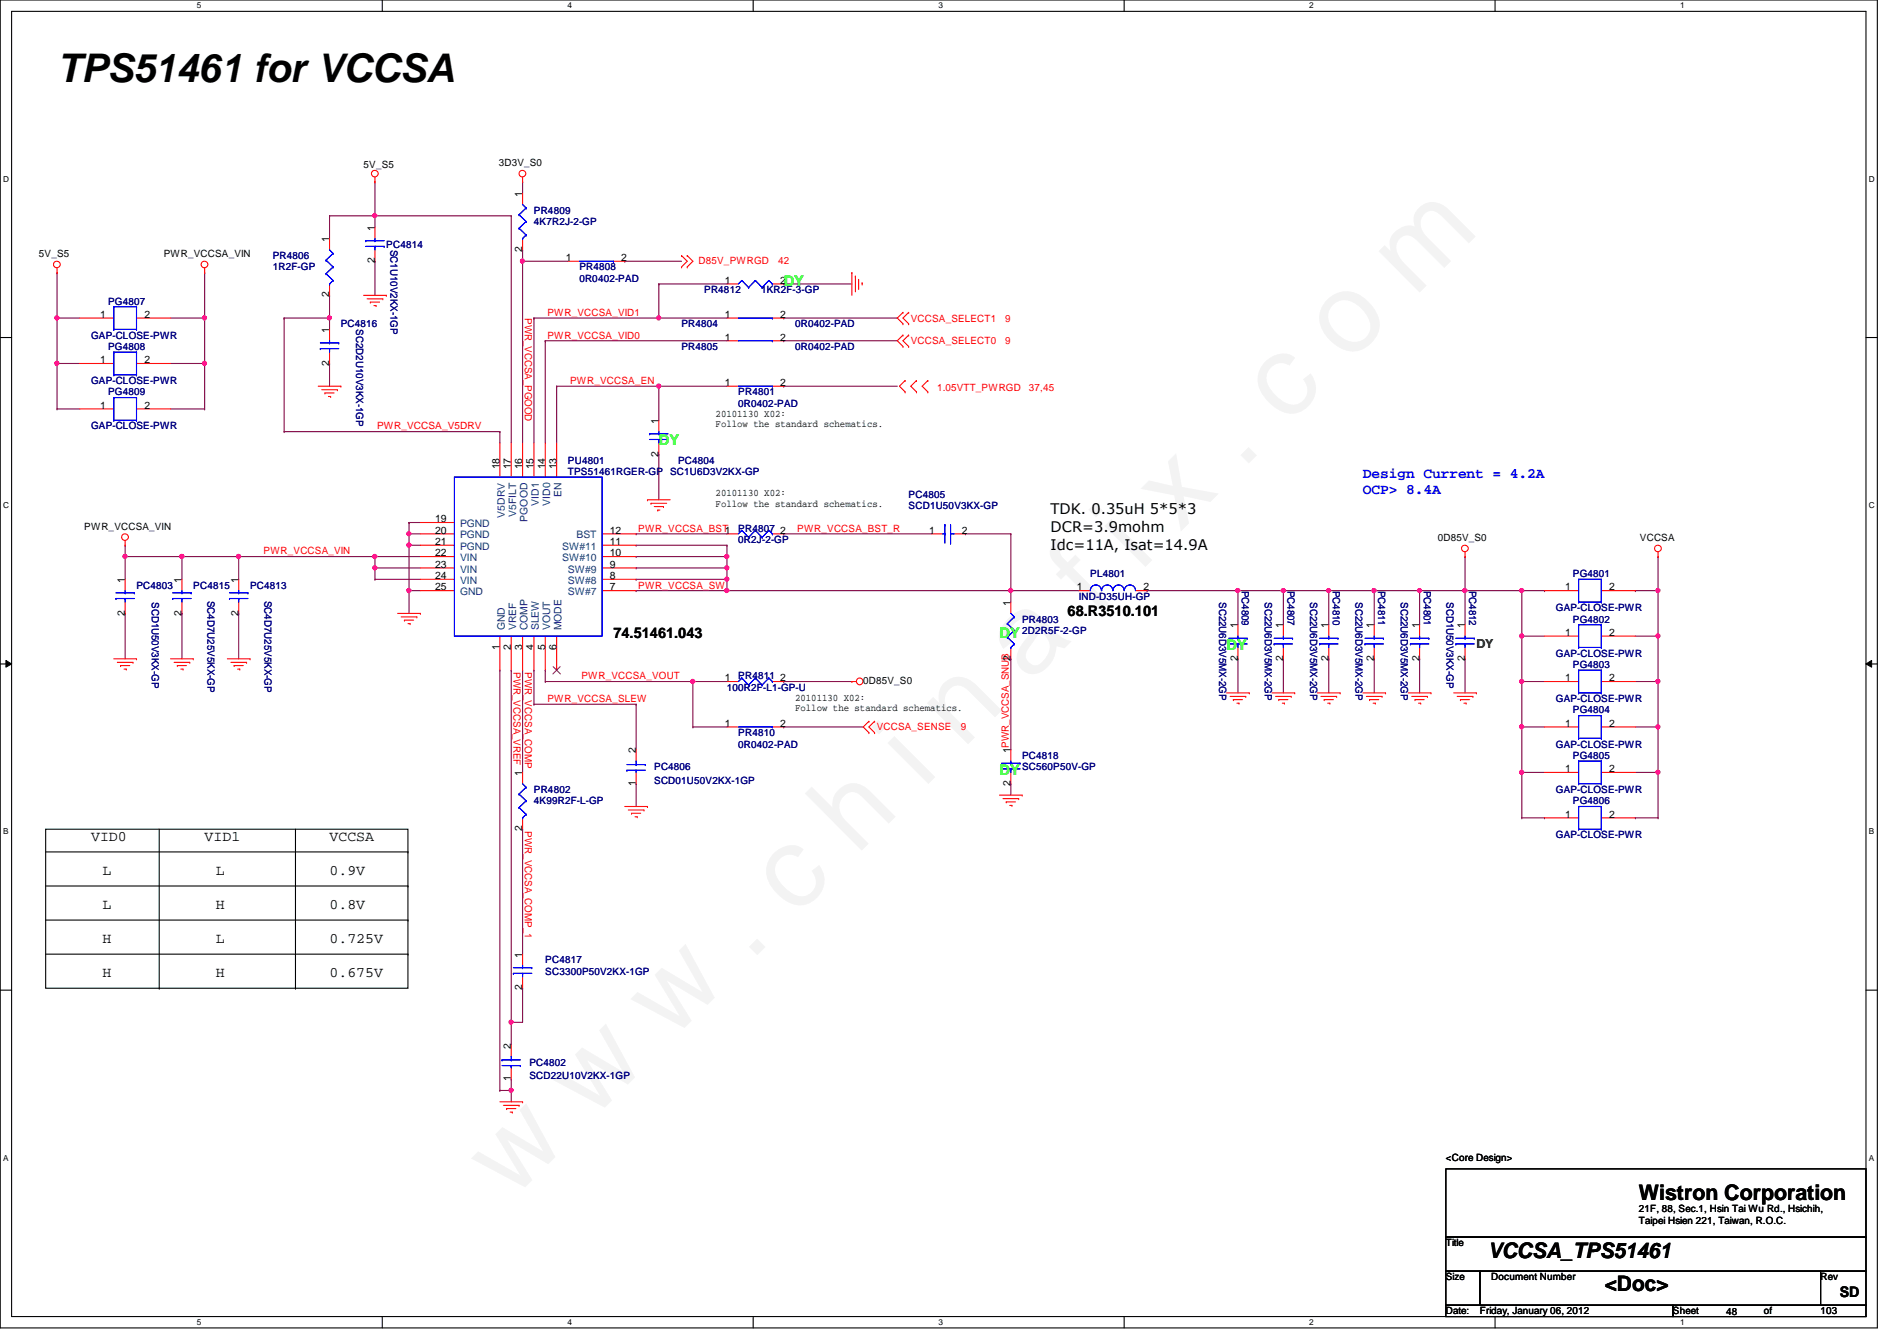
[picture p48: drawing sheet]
<svg xmlns="http://www.w3.org/2000/svg" width="297mm" height="210mm" viewBox="0 0 297 210" stroke-linecap="round" stroke-linejoin="round" font-family="sans-serif">
<defs><g id="words">
<text font-size="17.6" fill="#f0f" x="80.1" y="188" transform="rotate(-45 80.1 188)">w w w . c h i n a f i x . c o m</text>
<text font-size="6.2" x="8.9" y="12.8">TPS51461 for VCCSA</text>
<g font-size="3.3">
<text x="256.6" y="187.9">Wistron Corporation</text>
<text x="233" y="196.8">VCCSA_TPS51461</text>
<text x="251.3" y="202.1">&lt;Doc&gt;</text>
</g>
<g font-size="2.3" fill="#0f0">
<text x="122.7" y="44.8">DY</text>
<text x="103.2" y="69.7">DY</text>
<text x="156.5" y="99.9">DY</text>
<text x="192.1" y="101.7">DY</text>
<text x="156.5" y="121.2">DY</text>
</g>
<g font-size="2.3" fill="#00f">
<text x="213.4" y="74.8">Design Current = 4.2A</text>
<text x="213.4" y="77.3">OCP&gt; 8.4A</text>
</g>
<g font-size="2.3">
<text x="164.5" y="80.5">TDK. 0.35uH 5*5*3</text>
<text x="164.5" y="83.3">DCR=3.9mohm</text>
<text x="164.5" y="86">Idc=11A, Isat=14.9A</text>
<text x="96.1" y="99.9">74.51461.043</text>
<text x="167.2" y="96.4">68.R3510.101</text>
<text x="14.3" y="131.7">VID0</text>
<text x="32" y="131.7">VID1</text>
<text x="51.6" y="131.7">VCCSA</text>
<text x="16" y="137">L</text>
<text x="33.8" y="137">L</text>
<text x="51.6" y="137">0.9V</text>
<text x="16" y="142.3">L</text>
<text x="33.8" y="142.3">H</text>
<text x="51.6" y="142.3">0.8V</text>
<text x="16" y="147.7">H</text>
<text x="33.8" y="147.7">L</text>
<text x="51.6" y="147.7">0.725V</text>
<text x="16" y="153">H</text>
<text x="33.8" y="153">H</text>
<text x="51.6" y="153">0.675V</text>
<text x="288.1" y="203">SD</text>
</g>
<text font-size="1.9" fill="#008000" x="231.2" y="101.4">DY</text>
<g font-size="1.6">
<text x="56.9" y="26.3">5V_S5</text>
<text x="78.1" y="26">3D3V_S0</text>
<text x="81.8" y="30.8" transform="rotate(-90 81.8 30.8)">1</text>
<text x="6.1" y="40.2">5V_S5</text>
<text x="25.7" y="40.2">PWR_VCCSA_VIN</text>
<text x="51.6" y="37.9" transform="rotate(-90 51.6 37.9)">1</text>
<text x="58.7" y="41.2" transform="rotate(-90 58.7 41.2)">2</text>
<text x="58.7" y="36.1" transform="rotate(-90 58.7 36.1)">1</text>
<text x="81.8" y="39.5" transform="rotate(-90 81.8 39.5)">2</text>
<text x="88.6" y="40.9">1</text>
<text x="97.3" y="40.9">2</text>
<text x="51.6" y="46.6" transform="rotate(-90 51.6 46.6)">2</text>
<text x="113.5" y="44.4">1</text>
<text x="122.2" y="44.4">2</text>
<text x="15.7" y="49.7">1</text>
<text x="22.6" y="49.7">2</text>
<text x="51.6" y="52.1" transform="rotate(-90 51.6 52.1)">1</text>
<text x="113.5" y="53.3">1</text>
<text x="113.5" y="49.7">1</text>
<text x="122.2" y="53.3">2</text>
<text x="122.2" y="49.7">2</text>
<text x="15.7" y="56.9">1</text>
<text x="22.6" y="56.9">2</text>
<text x="51.6" y="57.2" transform="rotate(-90 51.6 57.2)">2</text>
<text x="15.7" y="64">1</text>
<text x="22.6" y="64">2</text>
<text x="112.1" y="65.2">20101130 X02:</text>
<text x="113.5" y="60.4">1</text>
<text x="122.2" y="60.4">2</text>
<text x="103.1" y="71.5" transform="rotate(-90 103.1 71.5)">2</text>
<text x="103.1" y="66.3" transform="rotate(-90 103.1 66.3)">1</text>
<text x="112.1" y="66.9">Follow the standard schematics.</text>
<text x="78.2" y="73.4" transform="rotate(-90 78.2 73.4)">18</text>
<text x="80" y="73.4" transform="rotate(-90 80 73.4)">17</text>
<text x="81.8" y="73.4" transform="rotate(-90 81.8 73.4)">16</text>
<text x="83.6" y="73.4" transform="rotate(-90 83.6 73.4)">15</text>
<text x="85.3" y="73.4" transform="rotate(-90 85.3 73.4)">14</text>
<text x="87.1" y="73.4" transform="rotate(-90 87.1 73.4)">13</text>
<text x="112.1" y="77.7">20101130 X02:</text>
<text x="13.2" y="82.9">PWR_VCCSA_VIN</text>
<text x="68.2" y="81.7">19</text>
<text x="68.2" y="83.5">20</text>
<text x="95.5" y="83.5">12</text>
<text x="112.1" y="79.3">Follow the standard schematics.</text>
<text x="122.2" y="83.5">2</text>
<text x="145.5" y="83.5">1</text>
<text x="150.6" y="83.5">2</text>
<text x="68.2" y="85.3">21</text>
<text x="68.2" y="87.1">22</text>
<text x="68.2" y="88.9">23</text>
<text x="95.5" y="88.9">9</text>
<text x="95.5" y="87.1">10</text>
<text x="95.5" y="85.3">11</text>
<text x="225.1" y="84.7">0D85V_S0</text>
<text x="256.8" y="84.7">VCCSA</text>
<text x="19.6" y="91.2" transform="rotate(-90 19.6 91.2)">1</text>
<text x="28.4" y="91.2" transform="rotate(-90 28.4 91.2)">1</text>
<text x="37.3" y="91.2" transform="rotate(-90 37.3 91.2)">1</text>
<text x="68.2" y="90.6">24</text>
<text x="68.2" y="92.4">25</text>
<text x="95.5" y="92.4">7</text>
<text x="95.5" y="90.6">8</text>
<text x="158.2" y="94.8" transform="rotate(-90 158.2 94.8)">1</text>
<text x="168.6" y="92.4">1</text>
<text x="179.1" y="92.4">2</text>
<text x="245.1" y="92.4">1</text>
<text x="252" y="92.4">2</text>
<text x="19.6" y="96.4" transform="rotate(-90 19.6 96.4)">2</text>
<text x="28.4" y="96.4" transform="rotate(-90 28.4 96.4)">2</text>
<text x="37.3" y="96.4" transform="rotate(-90 37.3 96.4)">2</text>
<text x="78.2" y="101.7" transform="rotate(-90 78.2 101.7)">1</text>
<text x="80" y="101.7" transform="rotate(-90 80 101.7)">2</text>
<text x="81.8" y="101.7" transform="rotate(-90 81.8 101.7)">3</text>
<text x="83.6" y="101.7" transform="rotate(-90 83.6 101.7)">4</text>
<text x="85.3" y="101.7" transform="rotate(-90 85.3 101.7)">5</text>
<text x="87.1" y="101.7" transform="rotate(-90 87.1 101.7)">6</text>
<text x="193.8" y="98.3" transform="rotate(-90 193.8 98.3)">1</text>
<text x="200.9" y="98.3" transform="rotate(-90 200.9 98.3)">1</text>
<text x="208" y="98.3" transform="rotate(-90 208 98.3)">1</text>
<text x="215.1" y="98.3" transform="rotate(-90 215.1 98.3)">1</text>
<text x="222.2" y="98.3" transform="rotate(-90 222.2 98.3)">1</text>
<text x="229.4" y="98.3" transform="rotate(-90 229.4 98.3)">1</text>
<text x="245.1" y="99.5">1</text>
<text x="252" y="99.5">2</text>
<text x="113.5" y="106.6">1</text>
<text x="122.2" y="106.6">2</text>
<text x="135.2" y="107.1">0D85V_S0</text>
<text x="158.2" y="103.5" transform="rotate(-90 158.2 103.5)">2</text>
<text x="193.8" y="103.5" transform="rotate(-90 193.8 103.5)">2</text>
<text x="200.9" y="103.5" transform="rotate(-90 200.9 103.5)">2</text>
<text x="208" y="103.5" transform="rotate(-90 208 103.5)">2</text>
<text x="215.1" y="103.5" transform="rotate(-90 215.1 103.5)">2</text>
<text x="222.2" y="103.5" transform="rotate(-90 222.2 103.5)">2</text>
<text x="229.4" y="103.5" transform="rotate(-90 229.4 103.5)">2</text>
<text x="245.1" y="106.6">1</text>
<text x="252" y="106.6">2</text>
<text x="113.5" y="113.7">1</text>
<text x="122.2" y="113.7">2</text>
<text x="124.5" y="109.7">20101130 X02:</text>
<text x="124.5" y="111.3">Follow the standard schematics.</text>
<text x="245.1" y="113.7">1</text>
<text x="252" y="113.7">2</text>
<text x="99.6" y="117.9" transform="rotate(-90 99.6 117.9)">2</text>
<text x="158.2" y="117.9" transform="rotate(-90 158.2 117.9)">1PWR_VCCSA_SNUB</text>
<text x="81.8" y="121.5" transform="rotate(-90 81.8 121.5)">1</text>
<text x="99.6" y="123" transform="rotate(-90 99.6 123)">1</text>
<text x="158.2" y="123" transform="rotate(-90 158.2 123)">2</text>
<text x="245.1" y="120.9">1</text>
<text x="252" y="120.9">2</text>
<text x="81.8" y="130.1" transform="rotate(-90 81.8 130.1)">2</text>
<text x="245.1" y="128">1</text>
<text x="252" y="128">2</text>
<text x="81.8" y="149.9" transform="rotate(-90 81.8 149.9)">1</text>
<text x="81.8" y="155" transform="rotate(-90 81.8 155)">2</text>
<text x="80" y="164.1" transform="rotate(-90 80 164.1)">2</text>
<text x="80" y="169.2" transform="rotate(-90 80 169.2)">1</text>
<text x="226.4" y="181.7">&lt;Core Design&gt;</text>
<text x="256.6" y="189.7">21F, 88, Sec.1, Hsin Tai Wu Rd., Hsichih,</text>
<text x="256.6" y="191.6">Taipei Hsien 221, Taiwan, R.O.C.</text>
<text x="226.4" y="195.1">Title</text>
<text x="226.4" y="200.4">Size</text>
<text x="233.5" y="200.4">Document Number</text>
<text x="285.1" y="200.4">Rev</text>
<text x="226.4" y="205.7">Date:</text>
<text x="231.7" y="205.7">Friday, January 06, 2012</text>
<text x="262" y="205.7">Sheet</text>
<text x="270.3" y="205.9">48</text>
<text x="276.2" y="205.7">of</text>
<text x="285.1" y="205.7">103</text>
</g>
<g font-size="1.6" fill="#000080">
<text x="83.6" y="33.4">PR4809</text>
<text x="83.6" y="35.2">4K7R2J-2-GP</text>
<text x="42.7" y="40.6">PR4806</text>
<text x="60.5" y="38.8">PC4814</text>
<text x="61.1" y="39.1" transform="rotate(90 61.1 39.1)">SC1U10V2KX-1GP</text>
<text x="16.9" y="47.7">PG4807</text>
<text x="42.7" y="42.3">1R2F-GP</text>
<text x="90.7" y="42.3">PR4808</text>
<text x="90.7" y="44.1">0R0402-PAD</text>
<text x="110.3" y="45.9">PR4812</text>
<text x="119.2" y="45.9">1KR2F-3-GP</text>
<text x="14.3" y="53">GAP-CLOSE-PWR</text>
<text x="53.4" y="51.2">PC4816</text>
<text x="55.8" y="51.6" transform="rotate(90 55.8 51.6)">SC2D2U10V3KX-1GP</text>
<text x="106.7" y="51.2">PR4804</text>
<text x="124.5" y="51.2">0R0402-PAD</text>
<text x="16.9" y="54.8">PG4808</text>
<text x="106.7" y="54.8">PR4805</text>
<text x="124.5" y="54.8">0R0402-PAD</text>
<text x="14.3" y="60.1">GAP-CLOSE-PWR</text>
<text x="16.9" y="61.9">PG4809</text>
<text x="115.6" y="61.9">PR4801</text>
<text x="115.6" y="63.7">0R0402-PAD</text>
<text x="14.3" y="67.2">GAP-CLOSE-PWR</text>
<text x="88.9" y="72.6">PU4801</text>
<text x="88.9" y="74.3">TPS51461RGER-GP</text>
<text x="104.9" y="74.3">SC1U6D3V2KX-GP</text>
<text x="106.2" y="72.6">PC4804</text>
<text x="142.3" y="77.9">PC4805</text>
<text x="115.6" y="83.2">PR4807</text>
<text x="142.3" y="79.7">SCD1U50V3KX-GP</text>
<text x="115.6" y="85">0R2J-2-GP</text>
<text x="21.4" y="92.1">PC4803</text>
<text x="23.8" y="94.2" transform="rotate(90 23.8 94.2)">SCD1U50V3KX-GP</text>
<text x="30.3" y="92.1">PC4815</text>
<text x="32.5" y="94.1" transform="rotate(90 32.5 94.1)">SC4D7U25V5KX-GP</text>
<text x="39.2" y="92.1">PC4813</text>
<text x="41.4" y="94.1" transform="rotate(90 41.4 94.1)">SC4D7U25V5KX-GP</text>
<text x="168.9" y="93.9">IND-D35UH-GP</text>
<text x="170.7" y="90.3">PL4801</text>
<text x="190.9" y="94.2" transform="rotate(90 190.9 94.2)">SC22U6D3V5MX-2GP</text>
<text x="194.5" y="92.5" transform="rotate(90 194.5 92.5)">PC4809</text>
<text x="198" y="94.2" transform="rotate(90 198 94.2)">SC22U6D3V5MX-2GP</text>
<text x="201.6" y="92.5" transform="rotate(90 201.6 92.5)">PC4807</text>
<text x="205.1" y="94.2" transform="rotate(90 205.1 94.2)">SC22U6D3V5MX-2GP</text>
<text x="208.7" y="92.5" transform="rotate(90 208.7 92.5)">PC4810</text>
<text x="212.3" y="94.2" transform="rotate(90 212.3 94.2)">SC22U6D3V5MX-2GP</text>
<text x="215.8" y="92.5" transform="rotate(90 215.8 92.5)">PC4811</text>
<text x="219.4" y="94.2" transform="rotate(90 219.4 94.2)">SC22U6D3V5MX-2GP</text>
<text x="222.9" y="92.5" transform="rotate(90 222.9 92.5)">PC4801</text>
<text x="226.5" y="94.2" transform="rotate(90 226.5 94.2)">SCD1U50V3KX-GP</text>
<text x="230" y="92.5" transform="rotate(90 230 92.5)">PC4812</text>
<text x="243.6" y="95.7">GAP-CLOSE-PWR</text>
<text x="246.3" y="90.3">PG4801</text>
<text x="160.1" y="97.5">PR4803</text>
<text x="160.1" y="99.2">2D2R5F-2-GP</text>
<text x="246.3" y="97.5">PG4802</text>
<text x="115.6" y="106.3">PR4811</text>
<text x="243.6" y="102.8">GAP-CLOSE-PWR</text>
<text x="246.3" y="104.6">PG4803</text>
<text x="113.8" y="108.1">100R2F-L1-GP-U</text>
<text x="243.6" y="109.9">GAP-CLOSE-PWR</text>
<text x="246.3" y="111.7">PG4804</text>
<text x="115.6" y="115.2">PR4810</text>
<text x="115.6" y="117">0R0402-PAD</text>
<text x="160.1" y="118.8">PC4818</text>
<text x="243.6" y="117">GAP-CLOSE-PWR</text>
<text x="246.3" y="118.8">PG4805</text>
<text x="83.6" y="124.1">PR4802</text>
<text x="83.6" y="125.9">4K99R2F-L-GP</text>
<text x="102.4" y="120.6">PC4806</text>
<text x="102.4" y="122.7">SCD01U50V2KX-1GP</text>
<text x="160.1" y="120.6">SC560P50V-GP</text>
<text x="243.6" y="124.1">GAP-CLOSE-PWR</text>
<text x="246.3" y="125.9">PG4806</text>
<text x="243.6" y="131.2">GAP-CLOSE-PWR</text>
<text x="85.4" y="150.8">PC4817</text>
<text x="85.4" y="152.6">SC3300P50V2KX-1GP</text>
<text x="82.9" y="166.8">PC4802</text>
<text x="82.9" y="168.9">SCD22U10V2KX-1GP</text>
</g>
<g font-size="1.6" fill="#f00">
<text x="109.4" y="41.3">D85V_PWRGD</text>
<text x="121.8" y="41.3">42</text>
<text x="82.2" y="49.8" transform="rotate(90 82.2 49.8)">PWR_VCCSA_PGOOD</text>
<text x="85.7" y="53">PWR_VCCSA_VID0</text>
<text x="85.7" y="49.4">PWR_VCCSA_VID1</text>
<text x="142.6" y="50.3">VCCSA_SELECT1</text>
<text x="142.6" y="53.9">VCCSA_SELECT0</text>
<text x="157.4" y="50.3">9</text>
<text x="157.4" y="53.9">9</text>
<text x="89.3" y="60.1">PWR_VCCSA_EN</text>
<text x="146.7" y="61.2">1.05VTT_PWRGD</text>
<text x="161.1" y="61.2">37,45</text>
<text x="59.1" y="67.2">PWR_VCCSA_V5DRV</text>
<text x="99.9" y="83.2">PWR_VCCSA_BST1</text>
<text x="124.8" y="83.2">PWR_VCCSA_BST_R</text>
<text x="41.3" y="86.8">PWR_VCCSA_VIN</text>
<text x="99.9" y="92.1">PWR_VCCSA_SW</text>
<text x="80.4" y="105.2" transform="rotate(90 80.4 105.2)">PWR_VCCSA_VREF</text>
<text x="82.2" y="105.2" transform="rotate(90 82.2 105.2)">PWR_VCCSA_COMP</text>
<text x="91.1" y="106.3">PWR_VCCSA_VOUT</text>
<text x="85.7" y="109.9">PWR_VCCSA_SLEW</text>
<text x="137.3" y="114.3">VCCSA_SENSE</text>
<text x="150.4" y="114.3">9</text>
<text x="82.2" y="130.1" transform="rotate(90 82.2 130.1)">PWR_VCCSA_COMP_1</text>
</g>
<g font-size="1.6" fill="#004080">
<text x="87.9" y="77.9" transform="rotate(-90 87.9 77.9)">EN</text>
<text x="72" y="82.5">PGND</text>
<text x="79" y="81" transform="rotate(-90 79 81)">V5DRV</text>
<text x="80.8" y="80.9" transform="rotate(-90 80.8 80.9)">V5FILT</text>
<text x="82.6" y="81.7" transform="rotate(-90 82.6 81.7)">PGOOD</text>
<text x="84.4" y="79.2" transform="rotate(-90 84.4 79.2)">VID1</text>
<text x="86.1" y="79.2" transform="rotate(-90 86.1 79.2)">VID0</text>
<text x="72" y="84.3">PGND</text>
<text x="72" y="86.1">PGND</text>
<text x="72" y="87.8">VIN</text>
<text x="72" y="89.6">VIN</text>
<text x="88.1" y="87.8">SW#10</text>
<text x="88.1" y="86.1">SW#11</text>
<text x="88.9" y="89.6">SW#9</text>
<text x="90.3" y="84.3">BST</text>
<text x="72" y="91.4">VIN</text>
<text x="72" y="93.2">GND</text>
<text x="88.9" y="93.2">SW#7</text>
<text x="88.9" y="91.4">SW#8</text>
<text x="79" y="98.7" transform="rotate(-90 79 98.7)">GND</text>
<text x="80.8" y="98.7" transform="rotate(-90 80.8 98.7)">VREF</text>
<text x="82.6" y="98.7" transform="rotate(-90 82.6 98.7)">COMP</text>
<text x="84.4" y="98.7" transform="rotate(-90 84.4 98.7)">SLEW</text>
<text x="86.1" y="98.7" transform="rotate(-90 86.1 98.7)">VOUT</text>
<text x="87.9" y="98.7" transform="rotate(-90 87.9 98.7)">MODE</text>
</g>
<g font-size="1.3">
<text x="30.8" y="1.3">5</text>
<text x="88.9" y="1.3">4</text>
<text x="146.9" y="1.3">3</text>
<text x="205" y="1.3">2</text>
<text x="263.1" y="1.3">1</text>
<text x=".5" y="28.4">D</text>
<text x="292.6" y="28.4">D</text>
<text x=".5" y="79.5">C</text>
<text x="292.6" y="79.5">C</text>
<text x=".5" y="130.6">B</text>
<text x="292.6" y="130.6">B</text>
<text x=".5" y="181.7">A</text>
<text x="292.6" y="181.7">A</text>
<text x="30.8" y="207.4">5</text>
<text x="88.9" y="207.4">4</text>
<text x="146.9" y="207.4">3</text>
<text x="205" y="207.4">2</text>
<text x="263.1" y="207.4">1</text>
</g>
</g></defs>
<path d="M0 0h294v207.9h-294zM1.8 1.8h290.4v204.3h-290.4z" fill="none" stroke="#000" stroke-width=".17"/>
<g fill="#fff">
<path d="M30.8 .2h.7v1.4h-.7z"/>
<path d="M30.8 206.2h.7v1.4h-.7z"/>
</g>
<path d="M59.9 0v1.8M59.9 206.1v1.8" fill="none" stroke="#000" stroke-width=".17"/>
<g fill="#fff">
<path d="M88.9 .2h.6v1.4h-.6z"/>
<path d="M88.9 206.2h.6v1.4h-.6z"/>
</g>
<path d="M117.9 0v1.8M117.9 206.1v1.8" fill="none" stroke="#000" stroke-width=".17"/>
<g fill="#fff">
<path d="M146.9 .2h.7v1.4h-.7z"/>
<path d="M146.9 206.2h.7v1.4h-.7z"/>
</g>
<path d="M176 0v1.8M176 206.1v1.8" fill="none" stroke="#000" stroke-width=".17"/>
<g fill="#fff">
<path d="M205 .2h.7v1.4h-.7z"/>
<path d="M205 206.2h.7v1.4h-.7z"/>
</g>
<path d="M234.1 0v1.8M234.1 206.1v1.8" fill="none" stroke="#000" stroke-width=".17"/>
<g fill="#fff">
<path d="M263.1 .2h.7v1.4h-.7z"/>
<path d="M263.1 206.2h.7v1.4h-.7z"/>
<path d="M.5 27.3h.9v1.4h-.9z"/>
<path d="M292.6 27.3h.9v1.4h-.9z"/>
<path d="M.5 78.4h.9v1.4h-.9z"/>
<path d="M292.6 78.4h.9v1.4h-.9z"/>
</g>
<path d="M0 52.8h1.8M292.2 52.8h1.8" fill="none" stroke="#000" stroke-width=".17"/>
<g fill="#fff">
<path d="M.5 129.5h.8v1.4h-.8z"/>
<path d="M292.6 129.5h.9v1.4h-.9z"/>
</g>
<path d="M0 103.9h1.8M292.2 103.9h1.8" fill="none" stroke="#000" stroke-width=".17"/>
<path d="M.9 103.4l.9 .5-.9 .5zM292.2 103.9l.9-.5v1z" fill="#000"/>
<path d="M.9 103.4l.9 .5-.9 .5zM292.2 103.9l.9-.5v1z" fill="none" stroke="#000" stroke-width=".16"/>
<g fill="#fff">
<path d="M.5 180.5h.8v1.4h-.8z"/>
<path d="M292.6 180.5h.9v1.4h-.9z"/>
</g>
<path d="M0 155h1.8M292.2 155h1.8" fill="none" stroke="#000" stroke-width=".17"/>
<path d="M51.6 56.9h.1M51.6 56.9v3.6M64 92.5h.1M64 92.5h1.8" fill="none" stroke="#800040" stroke-width=".17"/>
<circle cx="64" cy="92.4" r=".32" fill="#f0f"/>
<circle cx="64" cy="92.4" r=".32" fill="none" stroke="#f0f" stroke-width=".17"/>
<g fill="none" stroke="#800040" stroke-width=".17">
<path d="M51.6 33.8h.1M51.6 33.8v3.5M51.6 33.8h7.1M58.7 28.4h.1M58.7 33.8h.1M58.7 28.4v7.2M44.5 49.8h.1M51.6 46.2h.1M51.6 46.2v3.6h-7.1M19.6 87.1h.1M19.6 96h.1M19.6 87.1v3.6"/>
<path d="M19.6 96v7.1M28.5 96h.1M28.5 96v7.1M113.8 92.5h44.5M78.3 104.9v65.8"/>
</g>
<circle cx="51.6" cy="49.8" r=".32" fill="#f0f"/>
<circle cx="51.6" cy="49.8" r=".32" fill="none" stroke="#f0f" stroke-width=".17"/>
<path d="M58.7 33.8h.1M58.7 33.8h21.3M51.6 49.8h.1M51.6 49.8v1.8M64 81.8h.1M64 81.8v1.8" fill="none" stroke="#800040" stroke-width=".17"/>
<circle cx="58.7" cy="33.8" r=".32" fill="#f0f"/>
<circle cx="58.7" cy="33.8" r=".32" fill="none" stroke="#f0f" stroke-width=".17"/>
<path d="M44.5 49.8h.1M44.5 49.8v17.8M44.5 67.6h.1M44.5 67.6h33.8M19.6 87.1h.1M19.6 87.1h8.9M28.5 87.1h.1M28.5 87.1v3.6M37.4 96h.1M37.4 87.1h.1M37.4 87.1v3.6M37.4 96v7.1" fill="none" stroke="#800040" stroke-width=".17"/>
<circle cx="28.5" cy="87.1" r=".32" fill="#f0f"/>
<circle cx="28.5" cy="87.1" r=".32" fill="none" stroke="#f0f" stroke-width=".17"/>
<circle cx="19.6" cy="87.1" r=".32" fill="#f0f"/>
<circle cx="19.6" cy="87.1" r=".32" fill="none" stroke="#f0f" stroke-width=".17"/>
<path d="M58.7 40.9h.1M58.7 40.9v5.3M19.6 85.3h.1M19.6 85.3v1.8M64 81.8h.1M64 83.6h.1M64 81.8h1.8M64 83.6h1.8" fill="none" stroke="#800040" stroke-width=".17"/>
<circle cx="64" cy="83.5" r=".32" fill="#f0f"/>
<circle cx="64" cy="83.5" r=".32" fill="none" stroke="#f0f" stroke-width=".17"/>
<path d="M58.7 87.1h.1M58.7 88.9h.1M58.7 90.7h.1M58.7 87.1v3.6M58.7 90.7h7.1M58.7 87.1h7.1M64 83.6h.1M64 83.6v1.7" fill="none" stroke="#800040" stroke-width=".17"/>
<circle cx="58.7" cy="87.1" r=".32" fill="#f0f"/>
<circle cx="58.7" cy="87.1" r=".32" fill="none" stroke="#f0f" stroke-width=".17"/>
<path d="M80 33.8v35.5M64 92.5h.1M64 85.3h.1M64 92.5v3.5M64 85.3h1.8" fill="none" stroke="#800040" stroke-width=".17"/>
<circle cx="64" cy="85.3" r=".32" fill="#f0f"/>
<circle cx="64" cy="85.3" r=".32" fill="none" stroke="#f0f" stroke-width=".17"/>
<path d="M28.5 87.1h.1M28.5 87.1h8.9M64 85.3h.1M64 85.3v7.2" fill="none" stroke="#800040" stroke-width=".17"/>
<circle cx="37.4" cy="87.1" r=".32" fill="#f0f"/>
<circle cx="37.4" cy="87.1" r=".32" fill="none" stroke="#f0f" stroke-width=".17"/>
<circle cx="28.5" cy="87.1" r=".32" fill="#f0f"/>
<circle cx="28.5" cy="87.1" r=".32" fill="none" stroke="#f0f" stroke-width=".17"/>
<path d="M37.4 87.1h.1M37.4 87.1h21.3" fill="none" stroke="#800040" stroke-width=".17"/>
<circle cx="37.4" cy="87.1" r=".32" fill="#f0f"/>
<circle cx="37.4" cy="87.1" r=".32" fill="none" stroke="#f0f" stroke-width=".17"/>
<path d="M58.7 88.9h.1M58.7 88.9h7.1" fill="none" stroke="#800040" stroke-width=".17"/>
<circle cx="58.7" cy="88.9" r=".32" fill="#f0f"/>
<circle cx="58.7" cy="88.9" r=".32" fill="none" stroke="#f0f" stroke-width=".17"/>
<path d="M81.8 40.9v28.4M85.4 53.3h28.4M229.4 92.5h8.9M238.3 92.5h.1M238.3 99.6h.1M238.3 92.5v7.1M256.1 92.5h.1M259.6 87.1h.1M259.6 87.1v5.4h-3.5M80 104.9v55.1" fill="none" stroke="#800040" stroke-width=".17"/>
<circle cx="238.3" cy="92.4" r=".32" fill="#f0f"/>
<circle cx="238.3" cy="92.4" r=".32" fill="none" stroke="#f0f" stroke-width=".17"/>
<circle cx="238.3" cy="99.5" r=".32" fill="#f0f"/>
<circle cx="238.3" cy="99.5" r=".32" fill="none" stroke="#f0f" stroke-width=".17"/>
<path d="M238.3 92.5h3.5M241.8 92.5h.1M238.3 113.8h.1M238.3 113.8v14.2M238.3 113.8h3.5M238.3 120.9h.1M238.3 128h.1M238.3 128h3.5M238.3 120.9h3.5M241.8 128h.1" fill="none" stroke="#800040" stroke-width=".17"/>
<circle cx="238.3" cy="120.9" r=".32" fill="#f0f"/>
<circle cx="238.3" cy="120.9" r=".32" fill="none" stroke="#f0f" stroke-width=".17"/>
<path d="M238.3 106.7h.1M238.3 113.8h.1M238.3 106.7h3.5M238.3 106.7v7.1" fill="none" stroke="#800040" stroke-width=".17"/>
<circle cx="238.3" cy="113.8" r=".32" fill="#f0f"/>
<circle cx="238.3" cy="113.8" r=".32" fill="none" stroke="#f0f" stroke-width=".17"/>
<path d="M238.3 99.6h.1M238.3 99.6h3.5M238.3 99.6v7.1M238.3 106.7h.1" fill="none" stroke="#800040" stroke-width=".17"/>
<circle cx="238.3" cy="106.7" r=".32" fill="#f0f"/>
<circle cx="238.3" cy="106.7" r=".32" fill="none" stroke="#f0f" stroke-width=".17"/>
<path d="M259.6 99.6h.1M259.6 92.5v7.1" fill="none" stroke="#800040" stroke-width=".17"/>
<circle cx="259.6" cy="92.4" r=".32" fill="#f0f"/>
<circle cx="259.6" cy="92.4" r=".32" fill="none" stroke="#f0f" stroke-width=".17"/>
<circle cx="259.6" cy="99.5" r=".32" fill="#f0f"/>
<circle cx="259.6" cy="99.5" r=".32" fill="none" stroke="#f0f" stroke-width=".17"/>
<path d="M256.1 113.8h3.5M259.6 113.8h.1M259.6 113.8v14.2M256.1 128h.1M256.1 128h3.5M256.1 120.9h3.5M259.6 120.9h.1M259.6 128h.1" fill="none" stroke="#800040" stroke-width=".17"/>
<circle cx="259.6" cy="120.9" r=".32" fill="#f0f"/>
<circle cx="259.6" cy="120.9" r=".32" fill="none" stroke="#f0f" stroke-width=".17"/>
<path d="M256.1 106.7h3.5M259.6 106.7h.1M259.6 113.8h.1M259.6 106.7v7.1" fill="none" stroke="#800040" stroke-width=".17"/>
<circle cx="259.6" cy="113.8" r=".32" fill="#f0f"/>
<circle cx="259.6" cy="113.8" r=".32" fill="none" stroke="#f0f" stroke-width=".17"/>
<path d="M256.1 99.6h3.5M259.6 99.6h.1M259.6 99.6v7.1M259.6 106.7h.1" fill="none" stroke="#800040" stroke-width=".17"/>
<circle cx="259.6" cy="106.7" r=".32" fill="#f0f"/>
<circle cx="259.6" cy="106.7" r=".32" fill="none" stroke="#f0f" stroke-width=".17"/>
<path d="M8.9 56.9h.1M8.9 56.9v7.1M8.9 64h.1M8.9 64h3.6" fill="none" stroke="#800040" stroke-width=".17"/>
<circle cx="8.9" cy="56.9" r=".32" fill="#f0f"/>
<circle cx="8.9" cy="56.9" r=".32" fill="none" stroke="#f0f" stroke-width=".17"/>
<path d="M32 56.9h.1M32 56.9v7.1M26.7 64h5.3M32 64h.1" fill="none" stroke="#800040" stroke-width=".17"/>
<circle cx="32" cy="56.9" r=".32" fill="#f0f"/>
<circle cx="32" cy="56.9" r=".32" fill="none" stroke="#f0f" stroke-width=".17"/>
<path d="M8.9 49.8h.1M8.9 42.7h.1M8.9 56.9h.1M8.9 49.8h3.6M8.9 42.7v14.2M8.9 56.9h3.6" fill="none" stroke="#800040" stroke-width=".17"/>
<circle cx="8.9" cy="49.8" r=".32" fill="#f0f"/>
<circle cx="8.9" cy="49.8" r=".32" fill="none" stroke="#f0f" stroke-width=".17"/>
<path d="M26.7 49.8h5.3M26.7 56.9h5.3M32 49.8h.1M32 42.7h.1M32 56.9h.1M32 42.7v14.2" fill="none" stroke="#800040" stroke-width=".17"/>
<circle cx="32" cy="49.8" r=".32" fill="#f0f"/>
<circle cx="32" cy="49.8" r=".32" fill="none" stroke="#f0f" stroke-width=".17"/>
<g fill="none" stroke="#f00" stroke-width=".17">
<path d="M51.6 37.3v1.8M58.7 28.4h.1M58.7 27.7v.7M58.7 35.6v1.7M58.7 39.1v1.8M8.9 42.7h.1M8.9 42v.7M12.5 49.8h5.3M12.5 56.9h5.3M21.4 49.8h5.3M21.4 56.9h5.3M32 42.7h.1"/>
<path d="M32 42v.7M51.6 44.4v1.8M51.6 51.6v1.7M51.6 55.1v1.8M56.9 46.2h3.6M57.5 46.8h2.4M58 47.3h.1M58 47.3h1.4M58.5 47.8h.4M58.9 47.8h.1M59.9 46.8h.1M60.5 46.2h.1"/>
<path d="M12.5 64h5.3M21.4 64h5.3M49.8 60.5h3.6M50.4 61h2.4M50.9 61.5h.1M50.9 61.5h1.4M51.4 62.1h.4M51.8 62.1h.1M52.8 61h.1M53.4 60.5h.1M19.6 85.3h.1M19.6 84.6v.7"/>
<path d="M19.6 90.7v1.8M19.6 94.2v1.8M28.5 90.7v1.8M28.5 94.2v1.8M37.4 90.7v1.8M37.4 94.2v1.8M62.3 96h3.5M62.8 96.6h2.5M63.3 97.1h.1M63.3 97.1h1.5M63.9 97.6h.3M64.2 97.6h.1"/>
<path d="M65.3 96.6h.1M65.8 96h.1M65.8 81.8h5.4M65.8 83.6h5.4M65.8 85.3h5.4M65.8 87.1h5.4M65.8 88.9h5.4M65.8 90.7h5.4M65.8 92.5h5.4M241.8 92.5h5.4M241.8 99.6h5.4M250.7 92.5h5.4"/>
<path d="M250.7 99.6h5.4M259.6 87.1h.1M259.6 86.4v.7M17.8 103.1h3.6M18.4 103.7h2.4M18.9 104.2h.1M18.9 104.2h1.4M19.4 104.7h.4M19.8 104.7h.1M20.8 103.7h.1M21.4 103.1h.1M26.7 103.1h3.6"/>
<path d="M27.3 103.7h2.4M27.8 104.2h.1M27.8 104.2h1.4M28.3 104.7h.4M28.7 104.7h.1M29.7 103.7h.1M30.3 103.1h.1M35.6 103.1h3.6M36.1 103.7h2.5M36.7 104.2h.1M36.7 104.2h1.4M37.2 104.7h.3"/>
<path d="M37.5 104.7h.1M38.6 103.7h.1M39.2 103.1h.1M241.8 113.8h5.4M241.8 106.7h5.4M250.7 113.8h5.4M250.7 106.7h5.4M241.8 120.9h5.4M241.8 128h5.4M250.7 120.9h5.4M250.7 128h5.4"/>
<circle cx="58.7" cy="27.2" r=".52"/>
<circle cx="8.9" cy="41.4" r=".52"/>
<circle cx="32" cy="41.4" r=".52"/>
<circle cx="19.6" cy="84.1" r=".52"/>
<circle cx="259.6" cy="85.8" r=".52"/>
</g>
<g fill="none" stroke="#000" stroke-width=".17">
<path d="M7.2 129.8h56.7v24.9h-56.7zM7.2 133.3h56.7M7.2 138.7h56.7M24.9 129.8v24.9M46.3 129.8v24.9M63.9 133.3h.1M63.9 138.7h.1M7.2 144h56.7M7.2 149.4h56.7M24.9 154.7h.1M46.3 154.7h.1M63.9 144h.1"/>
<path d="M63.9 149.4h.1M226.4 183h65.8v10.6h-65.8zM226.4 193.6h65.8v5.4h-65.8zM226.4 199h5.3v5.3h-5.3zM231.7 199h53.4v5.3h-53.4zM285.1 199h7.1v5.3h-7.1zM226.4 204.3h35.6v1.8h-35.6zM262 204.3h30.2v1.8h-30.2z"/>
</g>
<g fill="none" stroke="#00f" stroke-width=".17">
<path d="M51.6 39.1l.6 .6M52.2 39.7h.1M52.2 39.7l-1.1 1M57.3 37.7h.1M57.3 37.7h2.9M57.3 38.6h2.9M58.7 37.7h.1M58.7 38.6h.1M58.7 37.3v.4M58.7 38.6v.5M60.2 38.6h.1M17.8 48h.1"/>
<path d="M17.8 51.6h.1M17.8 55.1h.1M17.8 58.7h.1M17.8 48v3.6M17.8 55.1v3.6M17.8 48h3.6M17.8 51.6h3.6M17.8 55.1h3.6M17.8 58.7h3.6M21.4 48h.1M21.4 51.6h.1M21.4 55.1h.1"/>
<path d="M21.4 58.7h.1M21.4 48v3.6M21.4 55.1v3.6M50.2 54.6h.1M50.2 53.7h2.8M50.2 54.6h2.8M51.1 40.7h.1M51.1 42.8h.1M51.1 40.7l1.1 1.1M51.1 42.8l1.1 1.1M51.6 44.4h.1M51.6 53.7h.1"/>
<path d="M51.6 54.6h.1M51.6 53.3v.4M51.6 54.6v.5M52.2 41.8h.1M52.2 43.9h.1M52.2 41.8l-1.1 1M52.2 43.9l-.6 .5M53 53.7h.1M17.8 62.2h.1M17.8 65.8h.1M17.8 62.2v3.6M17.8 62.2h3.6"/>
<path d="M17.8 65.8h3.6M21.4 62.2h.1M21.4 65.8h.1M21.4 62.2v3.6M18.2 93.7h.1M18.2 92.8h2.8M18.2 93.7h2.8M19.6 92.8h.1M19.6 93.7h.1M19.6 92.5v.3M19.6 93.7v.5M21 92.8h.1"/>
<path d="M27 93.7h.1M27 92.8h2.9M27 93.7h2.9M28.5 92.8h.1M28.5 93.7h.1M28.5 92.5v.3M28.5 93.7v.5M29.9 92.8h.1M35.9 93.7h.1M35.9 92.8h2.9M35.9 93.7h2.9M37.4 92.8h.1"/>
<path d="M37.4 93.7h.1M37.4 92.5v.3M37.4 93.7v.5M38.8 92.8h.1M247.2 97.8h.1M247.2 90.7h.1M247.2 94.2h.1M247.2 90.7v3.5M247.2 97.8v3.5M247.2 97.8h3.5M247.2 90.7h3.5M247.2 94.2h3.5"/>
<path d="M250.7 97.8h.1M250.7 90.7h.1M250.7 94.2h.1M250.7 90.7v3.5M250.7 97.8v3.5M247.2 112h.1M247.2 115.6h.1M247.2 119.1h.1M247.2 101.3h.1M247.2 104.9h.1M247.2 108.5h.1M247.2 104.9v3.6"/>
<path d="M247.2 112v3.6M247.2 119.1v3.6M247.2 112h3.5M247.2 115.6h3.5M247.2 119.1h3.5M247.2 101.3h3.5M247.2 104.9h3.5M247.2 108.5h3.5M250.7 112h.1M250.7 115.6h.1M250.7 119.1h.1M250.7 101.3h.1"/>
<path d="M250.7 104.9h.1M250.7 108.5h.1M250.7 104.9v3.6M250.7 112v3.6M250.7 119.1v3.6M247.2 122.7h.1M247.2 126.2h.1M247.2 129.8h.1M247.2 126.2v3.6M247.2 122.7h3.5M247.2 126.2h3.5M247.2 129.8h3.5"/>
<path d="M250.7 122.7h.1M250.7 126.2h.1M250.7 129.8h.1M250.7 126.2v3.6"/>
</g>
<circle cx="64" cy="92.4" r=".32" fill="#f0f"/>
<circle cx="64" cy="92.4" r=".32" fill="none" stroke="#f0f" stroke-width=".17"/>
<circle cx="51.6" cy="49.8" r=".32" fill="#f0f"/>
<circle cx="51.6" cy="49.8" r=".32" fill="none" stroke="#f0f" stroke-width=".17"/>
<circle cx="58.7" cy="33.8" r=".32" fill="#f0f"/>
<circle cx="58.7" cy="33.8" r=".32" fill="none" stroke="#f0f" stroke-width=".17"/>
<circle cx="28.5" cy="87.1" r=".32" fill="#f0f"/>
<circle cx="28.5" cy="87.1" r=".32" fill="none" stroke="#f0f" stroke-width=".17"/>
<circle cx="19.6" cy="87.1" r=".32" fill="#f0f"/>
<circle cx="19.6" cy="87.1" r=".32" fill="none" stroke="#f0f" stroke-width=".17"/>
<circle cx="64" cy="83.5" r=".32" fill="#f0f"/>
<circle cx="64" cy="83.5" r=".32" fill="none" stroke="#f0f" stroke-width=".17"/>
<circle cx="58.7" cy="87.1" r=".32" fill="#f0f"/>
<circle cx="58.7" cy="87.1" r=".32" fill="none" stroke="#f0f" stroke-width=".17"/>
<circle cx="64" cy="85.3" r=".32" fill="#f0f"/>
<circle cx="64" cy="85.3" r=".32" fill="none" stroke="#f0f" stroke-width=".17"/>
<circle cx="37.4" cy="87.1" r=".32" fill="#f0f"/>
<circle cx="37.4" cy="87.1" r=".32" fill="none" stroke="#f0f" stroke-width=".17"/>
<circle cx="28.5" cy="87.1" r=".32" fill="#f0f"/>
<circle cx="28.5" cy="87.1" r=".32" fill="none" stroke="#f0f" stroke-width=".17"/>
<circle cx="37.4" cy="87.1" r=".32" fill="#f0f"/>
<circle cx="37.4" cy="87.1" r=".32" fill="none" stroke="#f0f" stroke-width=".17"/>
<circle cx="58.7" cy="88.9" r=".32" fill="#f0f"/>
<circle cx="58.7" cy="88.9" r=".32" fill="none" stroke="#f0f" stroke-width=".17"/>
<circle cx="238.3" cy="92.4" r=".32" fill="#f0f"/>
<circle cx="238.3" cy="92.4" r=".32" fill="none" stroke="#f0f" stroke-width=".17"/>
<circle cx="238.3" cy="99.5" r=".32" fill="#f0f"/>
<circle cx="238.3" cy="99.5" r=".32" fill="none" stroke="#f0f" stroke-width=".17"/>
<circle cx="238.3" cy="120.9" r=".32" fill="#f0f"/>
<circle cx="238.3" cy="120.9" r=".32" fill="none" stroke="#f0f" stroke-width=".17"/>
<circle cx="238.3" cy="113.8" r=".32" fill="#f0f"/>
<circle cx="238.3" cy="113.8" r=".32" fill="none" stroke="#f0f" stroke-width=".17"/>
<circle cx="238.3" cy="106.7" r=".32" fill="#f0f"/>
<circle cx="238.3" cy="106.7" r=".32" fill="none" stroke="#f0f" stroke-width=".17"/>
<circle cx="259.6" cy="92.4" r=".32" fill="#f0f"/>
<circle cx="259.6" cy="92.4" r=".32" fill="none" stroke="#f0f" stroke-width=".17"/>
<circle cx="259.6" cy="99.5" r=".32" fill="#f0f"/>
<circle cx="259.6" cy="99.5" r=".32" fill="none" stroke="#f0f" stroke-width=".17"/>
<circle cx="259.6" cy="120.9" r=".32" fill="#f0f"/>
<circle cx="259.6" cy="120.9" r=".32" fill="none" stroke="#f0f" stroke-width=".17"/>
<circle cx="259.6" cy="113.8" r=".32" fill="#f0f"/>
<circle cx="259.6" cy="113.8" r=".32" fill="none" stroke="#f0f" stroke-width=".17"/>
<circle cx="259.6" cy="106.7" r=".32" fill="#f0f"/>
<circle cx="259.6" cy="106.7" r=".32" fill="none" stroke="#f0f" stroke-width=".17"/>
<circle cx="8.9" cy="56.9" r=".32" fill="#f0f"/>
<circle cx="8.9" cy="56.9" r=".32" fill="none" stroke="#f0f" stroke-width=".17"/>
<circle cx="32" cy="56.9" r=".32" fill="#f0f"/>
<circle cx="32" cy="56.9" r=".32" fill="none" stroke="#f0f" stroke-width=".17"/>
<circle cx="8.9" cy="49.8" r=".32" fill="#f0f"/>
<circle cx="8.9" cy="49.8" r=".32" fill="none" stroke="#f0f" stroke-width=".17"/>
<circle cx="32" cy="49.8" r=".32" fill="#f0f"/>
<circle cx="32" cy="49.8" r=".32" fill="none" stroke="#f0f" stroke-width=".17"/>
<use href="#words"/>
</svg>
